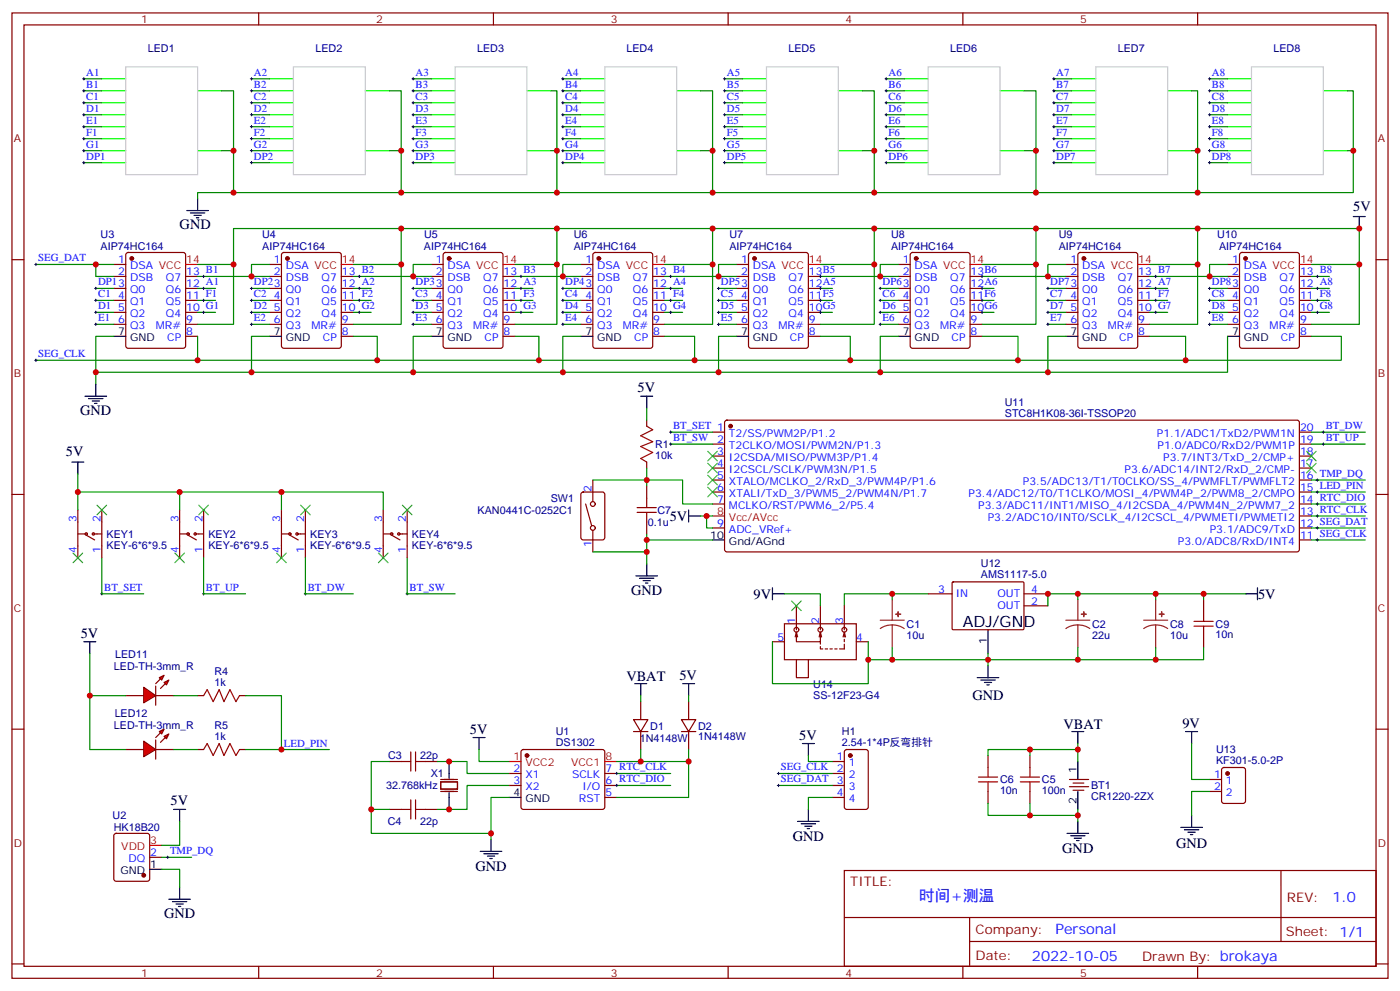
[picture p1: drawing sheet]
<svg xmlns="http://www.w3.org/2000/svg" width="412mm" height="292mm" viewBox="0 0 412 292" stroke-linecap="round" stroke-linejoin="round" font-family="sans-serif">
<defs><g id="words">
<text font-size="4.6" x="283.6" y="184.8">ADJ/GND</text>
<text font-size="4.6" fill="#00f" x="270.8" y="265.4">时间+测温</text>
<g font-size="4.2">
<text x="398.6" y="62">5V</text>
<text x="52.9" y="67.3">GND</text>
<text x="187.8" y="115.5">5V</text>
<text x="23.6" y="122.3">GND</text>
<text x="19.4" y="134.3">5V</text>
<text x="197.3" y="153.4">5V</text>
<text x="185.9" y="175.3">GND</text>
<text x="222" y="176.3">9V</text>
<text x="370.6" y="176.3">5V</text>
<text x="23.8" y="187.8">5V</text>
<text x="184.5" y="200.7">VBAT</text>
<text x="200.2" y="200.2">5V</text>
<text x="286.5" y="206.3">GND</text>
<text x="313.3" y="214.8">VBAT</text>
<text x="348.3" y="214.3">9V</text>
<text x="138.4" y="216.1">5V</text>
<text x="235.4" y="217.8">5V</text>
<text x="50.2" y="237.2">5V</text>
<text x="233.5" y="247.6">GND</text>
<text x="312.9" y="251.1">GND</text>
<text x="346.4" y="249.8">GND</text>
<text x="140.1" y="256.4">GND</text>
<text x="48.3" y="270.5">GND</text>
</g>
<g font-size="4.2" fill="#00f">
<text x="392.5" y="265.7">1.0</text>
<text x="310.9" y="275.2">Personal</text>
<text x="304" y="283">2022-10-05</text>
</g>
<g font-size="3.9" fill="#800">
<text x="250.5" y="261">TITLE:</text>
<text x="379.1" y="265.7">REV:</text>
<text x="287.4" y="275.2">Company:</text>
<text x="378.7" y="275.8">Sheet: 1/1</text>
<text x="287.4" y="282.9">Date:</text>
<text x="336.4" y="282.9">Drawn By: brokaya</text>
</g>
<g font-size="3.2" fill="#800">
<text x="41.6" y="6.8">1</text>
<text x="110.8" y="6.8">2</text>
<text x="179.9" y="6.8">3</text>
<text x="249.1" y="6.8">4</text>
<text x="318.2" y="6.8">5</text>
<text x="4.1" y="41.9">A</text>
<text x="405.9" y="41.9">A</text>
<text x="4.1" y="111.1">B</text>
<text x="405.9" y="111.1">B</text>
<text x="4.1" y="180.2">C</text>
<text x="405.9" y="180.2">C</text>
<text x="4.1" y="249.3">D</text>
<text x="405.9" y="249.3">D</text>
<text x="41.6" y="287.6">1</text>
<text x="110.8" y="287.6">2</text>
<text x="179.9" y="287.6">3</text>
<text x="249.1" y="287.6">4</text>
<text x="318.2" y="287.6">5</text>
</g>
<g font-size="3.2" fill="#000080">
<text x="43.5" y="15.4">LED1</text>
<text x="92.9" y="15.4">LED2</text>
<text x="140.5" y="15.4">LED3</text>
<text x="184.5" y="15.4">LED4</text>
<text x="232.2" y="15.4">LED5</text>
<text x="279.9" y="15.4">LED6</text>
<text x="329.3" y="15.4">LED7</text>
<text x="375.1" y="15.4">LED8</text>
<text x="29.6" y="70.2">U3</text>
<text x="77.2" y="70.2">U4</text>
<text x="124.9" y="70.2">U5</text>
<text x="169" y="70.2">U6</text>
<text x="214.9" y="70.2">U7</text>
<text x="262.5" y="70.2">U8</text>
<text x="311.9" y="70.2">U9</text>
<text x="358.6" y="70.2">U10</text>
<text x="29.6" y="73.7">AIP74HC164</text>
<text x="77.3" y="73.7">AIP74HC164</text>
<text x="124.9" y="73.7">AIP74HC164</text>
<text x="169" y="73.7">AIP74HC164</text>
<text x="214.8" y="73.7">AIP74HC164</text>
<text x="262.5" y="73.7">AIP74HC164</text>
<text x="311.9" y="73.7">AIP74HC164</text>
<text x="359.1" y="73.7">AIP74HC164</text>
<text x="296" y="119.5">U11</text>
<text x="296" y="122.7">STC8H1K08-36I-TSSOP20</text>
<text x="193" y="131.9">R1</text>
<text x="193" y="135.2">10k</text>
<text x="162.2" y="147.8">SW1</text>
<text x="140.7" y="151.3">KAN0441C-0252C1</text>
<text x="190.8" y="154.9">0.1u</text>
<text x="193.7" y="151.4">C7</text>
<text x="31.4" y="161.6">KEY-6*6*9.5</text>
<text x="31.4" y="158.4">KEY1</text>
<text x="61.4" y="161.6">KEY-6*6*9.5</text>
<text x="61.4" y="158.4">KEY2</text>
<text x="91.4" y="161.6">KEY-6*6*9.5</text>
<text x="91.4" y="158.4">KEY3</text>
<text x="121.4" y="161.6">KEY-6*6*9.5</text>
<text x="121.4" y="158.4">KEY4</text>
<text x="288.9" y="167">U12</text>
<text x="288.9" y="170.2">AMS1117-5.0</text>
<text x="267.1" y="184.9">C1</text>
<text x="321.7" y="184.9">C2</text>
<text x="344.7" y="184.9">C8</text>
<text x="358.1" y="184.9">C9</text>
<text x="267.1" y="188.1">10u</text>
<text x="321.7" y="188.1">22u</text>
<text x="344.7" y="188.1">10u</text>
<text x="358.1" y="188">10n</text>
<text x="33.5" y="197.2">LED-TH-3mm_R</text>
<text x="33.9" y="193.7">LED11</text>
<text x="63.2" y="202.1">1k</text>
<text x="63.2" y="198.9">R4</text>
<text x="239.6" y="202.6">U14</text>
<text x="239.5" y="205.8">SS-12F23-G4</text>
<text x="33.5" y="214.8">LED-TH-3mm_R</text>
<text x="33.8" y="211.3">LED12</text>
<text x="63.2" y="214.7">R5</text>
<text x="191.6" y="214.9">D1</text>
<text x="205.7" y="214.9">D2</text>
<text x="63.2" y="217.9">1k</text>
<text x="163.7" y="219.7">DS1302</text>
<text x="163.7" y="216.5">U1</text>
<text x="188.5" y="218.4">1N4148W</text>
<text x="205.7" y="218">1N4148W</text>
<text x="248" y="219.6">2.54-1*4P反弯排针</text>
<text x="248" y="216.4">H1</text>
<text x="358.2" y="221.8">U13</text>
<text x="114.3" y="223.7">C3</text>
<text x="123.8" y="223.7">22p</text>
<text x="358.2" y="225">KF301-5.0-2P</text>
<text x="113.8" y="232.5">32.768kHz</text>
<text x="126.9" y="229">X1</text>
<text x="294.6" y="233.9">10n</text>
<text x="294.6" y="230.8">C6</text>
<text x="306.9" y="233.9">100n</text>
<text x="306.9" y="230.8">C5</text>
<text x="321.4" y="232.5">BT1</text>
<text x="321.4" y="235.7">CR1220-2ZX</text>
<text x="33.2" y="241.3">U2</text>
<text x="33.5" y="244.8">HK18B20</text>
<text x="114.2" y="243.1">C4</text>
<text x="123.8" y="243.1">22p</text>
</g>
<g font-size="3.2" fill="#00f">
<text x="25.4" y="22.3">A1</text>
<text x="74.8" y="22.3">A2</text>
<text x="122.4" y="22.3">A3</text>
<text x="166.5" y="22.3">A4</text>
<text x="214.1" y="22.3">A5</text>
<text x="261.8" y="22.3">A6</text>
<text x="311.1" y="22.3">A7</text>
<text x="357" y="22.3">A8</text>
<text x="25.4" y="25.9">B1</text>
<text x="25.4" y="29.4">C1</text>
<text x="74.8" y="25.9">B2</text>
<text x="74.8" y="29.4">C2</text>
<text x="122.4" y="25.9">B3</text>
<text x="122.4" y="29.4">C3</text>
<text x="166.5" y="25.9">B4</text>
<text x="166.5" y="29.4">C4</text>
<text x="214.1" y="25.9">B5</text>
<text x="214.1" y="29.4">C5</text>
<text x="261.8" y="25.9">B6</text>
<text x="261.8" y="29.4">C6</text>
<text x="311.1" y="25.9">B7</text>
<text x="311.1" y="29.4">C7</text>
<text x="357" y="25.9">B8</text>
<text x="357" y="29.4">C8</text>
<text x="25.4" y="32.9">D1</text>
<text x="74.8" y="32.9">D2</text>
<text x="122.4" y="32.9">D3</text>
<text x="166.5" y="32.9">D4</text>
<text x="214.1" y="32.9">D5</text>
<text x="261.8" y="32.9">D6</text>
<text x="311.1" y="32.9">D7</text>
<text x="357" y="32.9">D8</text>
<text x="25.4" y="36.4">E1</text>
<text x="25.4" y="40">F1</text>
<text x="74.8" y="36.4">E2</text>
<text x="74.8" y="40">F2</text>
<text x="122.4" y="36.4">E3</text>
<text x="122.4" y="40">F3</text>
<text x="166.5" y="36.4">E4</text>
<text x="166.5" y="40">F4</text>
<text x="214.1" y="36.4">E5</text>
<text x="214.1" y="40">F5</text>
<text x="261.8" y="36.4">E6</text>
<text x="261.8" y="40">F6</text>
<text x="311.1" y="36.4">E7</text>
<text x="311.1" y="40">F7</text>
<text x="357" y="36.4">E8</text>
<text x="357" y="40">F8</text>
<text x="25.4" y="43.5">G1</text>
<text x="25.4" y="47">DP1 DP</text>
<text x="74.8" y="43.5">G2</text>
<text x="74.8" y="47">DP2 DP</text>
<text x="122.4" y="43.5">G3</text>
<text x="122.4" y="47">DP3 DP</text>
<text x="166.5" y="43.5">G4</text>
<text x="166.5" y="47">DP4 DP</text>
<text x="214.1" y="43.5">G5</text>
<text x="214.1" y="47">DP5 DP</text>
<text x="261.8" y="43.5">G6</text>
<text x="261.8" y="47">DP6 DP</text>
<text x="311.1" y="43.5">G7</text>
<text x="311.1" y="47">DP7 DP</text>
<text x="357" y="43.5">G8</text>
<text x="357" y="47">DP8 DP</text>
<text x="11.3" y="77">SEG_DAT</text>
<text x="34.8" y="77.5">1</text>
<text x="80.7" y="77.5">1</text>
<text x="128.3" y="77.5">1</text>
<text x="172.4" y="77.5">1</text>
<text x="218.3" y="77.5">1</text>
<text x="265.9" y="77.5">1</text>
<text x="315.3" y="77.5">1</text>
<text x="362.9" y="77.5">1</text>
<text x="34.8" y="81.1">2</text>
<text x="38.3" y="79.3">DSA VCC</text>
<text x="38.3" y="82.8">DSB</text>
<text x="48.9" y="82.8">Q7</text>
<text x="54.9" y="81.1">13 B1</text>
<text x="80.7" y="81.1">2</text>
<text x="84.2" y="79.3">DSA VCC</text>
<text x="84.2" y="82.8">DSB</text>
<text x="94.7" y="82.8">Q7</text>
<text x="100.7" y="81.1">13 B2</text>
<text x="128.3" y="81.1">2</text>
<text x="131.8" y="79.3">DSA VCC</text>
<text x="131.8" y="82.8">DSB</text>
<text x="142.3" y="82.8">Q7</text>
<text x="148.3" y="81.1">13 B3</text>
<text x="172.4" y="81.1">2</text>
<text x="175.9" y="79.3">DSA VCC</text>
<text x="175.9" y="82.8">DSB</text>
<text x="186.4" y="82.8">Q7</text>
<text x="192.4" y="81.1">13 B4</text>
<text x="218.3" y="81.1">2</text>
<text x="221.8" y="79.3">DSA VCC</text>
<text x="221.8" y="82.8">DSB</text>
<text x="232.3" y="82.8">Q7</text>
<text x="238.3" y="81.1">13B5</text>
<text x="265.9" y="81.1">2</text>
<text x="269.4" y="79.3">DSA VCC</text>
<text x="269.4" y="82.8">DSB</text>
<text x="279.9" y="82.8">Q7</text>
<text x="285.9" y="81.1">13B6</text>
<text x="315.3" y="81.1">2</text>
<text x="318.8" y="79.3">DSA VCC</text>
<text x="318.8" y="82.8">DSB</text>
<text x="329.3" y="82.8">Q7</text>
<text x="335.3" y="81.1">13 B7</text>
<text x="362.9" y="81.1">2</text>
<text x="366.4" y="79.3">DSA VCC</text>
<text x="366.4" y="82.8">DSB</text>
<text x="376.9" y="82.8">Q7</text>
<text x="382.9" y="81.1">13 B8</text>
<text x="28.9" y="84.1">DP13</text>
<text x="28.9" y="87.6">C1</text>
<text x="34.8" y="88.1">4</text>
<text x="38.3" y="86.4">Q0</text>
<text x="38.3" y="89.9">Q1</text>
<text x="48.9" y="89.9">Q5</text>
<text x="48.9" y="86.4">Q6</text>
<text x="54.9" y="88.1">11 F1</text>
<text x="54.9" y="84.6">12 A1</text>
<text x="74.8" y="84.1">DP23</text>
<text x="74.8" y="87.6">C2</text>
<text x="80.7" y="88.1">4</text>
<text x="84.2" y="86.4">Q0</text>
<text x="84.2" y="89.9">Q1</text>
<text x="94.7" y="89.9">Q5</text>
<text x="94.7" y="86.4">Q6</text>
<text x="100.7" y="88.1">11 F2</text>
<text x="100.7" y="84.6">12 A2</text>
<text x="122.4" y="84.1">DP33</text>
<text x="122.4" y="87.6">C3</text>
<text x="128.3" y="88.1">4</text>
<text x="131.8" y="86.4">Q0</text>
<text x="131.8" y="89.9">Q1</text>
<text x="142.3" y="89.9">Q5</text>
<text x="142.3" y="86.4">Q6</text>
<text x="148.3" y="88.1">11 F3</text>
<text x="148.3" y="84.6">12 A3</text>
<text x="166.5" y="84.1">DP43</text>
<text x="166.5" y="87.6">C4</text>
<text x="172.4" y="88.1">4</text>
<text x="175.9" y="86.4">Q0</text>
<text x="175.9" y="89.9">Q1</text>
<text x="186.4" y="89.9">Q5</text>
<text x="186.4" y="86.4">Q6</text>
<text x="192.4" y="88.1">11 F4</text>
<text x="192.4" y="84.6">12 A4</text>
<text x="212.4" y="84.1">DP53</text>
<text x="212.4" y="87.6">C5</text>
<text x="218.3" y="88.1">4</text>
<text x="221.8" y="86.4">Q0</text>
<text x="221.8" y="89.9">Q1</text>
<text x="232.3" y="89.9">Q5</text>
<text x="232.3" y="86.4">Q6</text>
<text x="238.3" y="88.1">11F5</text>
<text x="238.3" y="84.6">12A5</text>
<text x="260" y="84.1">DP63</text>
<text x="260" y="87.6">C6</text>
<text x="265.9" y="88.1">4</text>
<text x="269.4" y="86.4">Q0</text>
<text x="269.4" y="89.9">Q1</text>
<text x="279.9" y="89.9">Q5</text>
<text x="279.9" y="86.4">Q6</text>
<text x="285.9" y="88.1">11F6</text>
<text x="285.9" y="84.6">12A6</text>
<text x="309.4" y="84.1">DP73</text>
<text x="309.4" y="87.6">C7</text>
<text x="315.3" y="88.1">4</text>
<text x="318.8" y="86.4">Q0</text>
<text x="318.8" y="89.9">Q1</text>
<text x="329.3" y="89.9">Q5</text>
<text x="329.3" y="86.4">Q6</text>
<text x="335.3" y="88.1">11 F7</text>
<text x="335.3" y="84.6">12 A7</text>
<text x="357" y="84.1">DP83</text>
<text x="357" y="87.6">C8</text>
<text x="362.9" y="88.1">4</text>
<text x="366.4" y="86.4">Q0</text>
<text x="366.4" y="89.9">Q1</text>
<text x="376.9" y="89.9">Q5</text>
<text x="376.9" y="86.4">Q6</text>
<text x="382.9" y="88.1">11 F8</text>
<text x="382.9" y="84.6">12 A8</text>
<text x="28.9" y="91.1">D1</text>
<text x="28.9" y="94.7">E1</text>
<text x="34.8" y="91.7">5</text>
<text x="34.8" y="95.2">6</text>
<text x="38.3" y="93.4">Q2</text>
<text x="48.9" y="93.4">Q4</text>
<text x="54.9" y="95.2">9</text>
<text x="54.9" y="91.7">10 G1</text>
<text x="74.8" y="91.1">D2</text>
<text x="74.8" y="94.7">E2</text>
<text x="80.7" y="91.7">5</text>
<text x="80.7" y="95.2">6</text>
<text x="84.2" y="93.4">Q2</text>
<text x="94.7" y="93.4">Q4</text>
<text x="100.7" y="95.2">9</text>
<text x="100.7" y="91.7">10 G2</text>
<text x="122.4" y="91.1">D3</text>
<text x="122.4" y="94.7">E3</text>
<text x="128.3" y="91.7">5</text>
<text x="128.3" y="95.2">6</text>
<text x="131.8" y="93.4">Q2</text>
<text x="142.3" y="93.4">Q4</text>
<text x="148.3" y="95.2">9</text>
<text x="148.3" y="91.7">10 G3</text>
<text x="166.5" y="91.1">D4</text>
<text x="166.5" y="94.7">E4</text>
<text x="172.4" y="91.7">5</text>
<text x="172.4" y="95.2">6</text>
<text x="175.9" y="93.4">Q2</text>
<text x="186.4" y="93.4">Q4</text>
<text x="192.4" y="95.2">9</text>
<text x="192.4" y="91.7">10 G4</text>
<text x="212.4" y="91.1">D5</text>
<text x="212.4" y="94.7">E5</text>
<text x="218.3" y="91.7">5</text>
<text x="218.3" y="95.2">6</text>
<text x="221.8" y="93.4">Q2</text>
<text x="232.3" y="93.4">Q4</text>
<text x="238.3" y="95.2">9</text>
<text x="238.3" y="91.7">10G5</text>
<text x="260" y="91.1">D6</text>
<text x="260" y="94.7">E6</text>
<text x="265.9" y="91.7">5</text>
<text x="265.9" y="95.2">6</text>
<text x="269.4" y="93.4">Q2</text>
<text x="279.9" y="93.4">Q4</text>
<text x="285.9" y="95.2">9</text>
<text x="285.9" y="91.7">10G6</text>
<text x="309.4" y="91.1">D7</text>
<text x="309.4" y="94.7">E7</text>
<text x="315.3" y="91.7">5</text>
<text x="315.3" y="95.2">6</text>
<text x="318.8" y="93.4">Q2</text>
<text x="329.3" y="93.4">Q4</text>
<text x="335.3" y="95.2">9</text>
<text x="335.3" y="91.7">10 G7</text>
<text x="357" y="91.1">D8</text>
<text x="357" y="94.7">E8</text>
<text x="362.9" y="91.7">5</text>
<text x="362.9" y="95.2">6</text>
<text x="366.4" y="93.4">Q2</text>
<text x="376.9" y="93.4">Q4</text>
<text x="382.9" y="95.2">9</text>
<text x="382.9" y="91.7">10 G8</text>
<text x="38.3" y="96.9">Q3</text>
<text x="45.9" y="96.9">MR#</text>
<text x="49.2" y="100.5">CP</text>
<text x="54.9" y="98.7">8</text>
<text x="84.2" y="96.9">Q3</text>
<text x="91.8" y="96.9">MR#</text>
<text x="95.1" y="100.5">CP</text>
<text x="100.7" y="98.7">8</text>
<text x="131.8" y="96.9">Q3</text>
<text x="139.4" y="96.9">MR#</text>
<text x="142.7" y="100.5">CP</text>
<text x="148.3" y="98.7">8</text>
<text x="175.9" y="96.9">Q3</text>
<text x="183.5" y="96.9">MR#</text>
<text x="186.8" y="100.5">CP</text>
<text x="192.4" y="98.7">8</text>
<text x="221.8" y="96.9">Q3</text>
<text x="229.3" y="96.9">MR#</text>
<text x="232.7" y="100.5">CP</text>
<text x="238.3" y="98.7">8</text>
<text x="269.4" y="96.9">Q3</text>
<text x="277" y="96.9">MR#</text>
<text x="280.3" y="100.5">CP</text>
<text x="285.9" y="98.7">8</text>
<text x="318.8" y="96.9">Q3</text>
<text x="326.4" y="96.9">MR#</text>
<text x="329.7" y="100.5">CP</text>
<text x="335.3" y="98.7">8</text>
<text x="366.4" y="96.9">Q3</text>
<text x="374" y="96.9">MR#</text>
<text x="377.3" y="100.5">CP</text>
<text x="382.9" y="98.7">8</text>
<text x="11.3" y="105.2">SEG_CLK</text>
<text x="198.3" y="126.4">BT_SET 1</text>
<text x="198.3" y="129.9">BT_SW</text>
<text x="211.2" y="130.5">2</text>
<text x="214.7" y="128.7">T2/SS/PWM2P/P1.2</text>
<text x="340.8" y="128.7">P1.1/ADC1/TxD2/PWM1N</text>
<text x="382.9" y="126.9">20</text>
<text x="382.9" y="130.5">19</text>
<text x="390.5" y="126.4">BT_DW</text>
<text x="390.5" y="129.9">BT_UP</text>
<text x="211.2" y="137.5">4</text>
<text x="211.2" y="134">3</text>
<text x="214.7" y="135.7">I2CSDA/MISO/PWM3P/P1.4</text>
<text x="214.7" y="132.2">T2CLKO/MOSI/PWM2N/P1.3</text>
<text x="341" y="132.2">P1.0/ADC0/RxD2/PWM1P</text>
<text x="342.6" y="135.7">P3.7/INT3/TxD_2/CMP+</text>
<text x="382.9" y="134">18</text>
<text x="382.9" y="137.5">17</text>
<text x="211.2" y="141">5</text>
<text x="214.7" y="142.8">XTALO/MCLKO_2/RxD_3/PWM4P/P1.6</text>
<text x="214.7" y="139.3">I2CSCL/SCLK/PWM3N/P1.5</text>
<text x="301.3" y="142.8">P3.5/ADC13/T1/T0CLKO/SS_4/PWMFLT/PWMFLT2</text>
<text x="331.2" y="139.3">P3.6/ADC14/INT2/RxD_2/CMP-</text>
<text x="382.9" y="141">16 TMP_DQ</text>
<text x="174.3" y="144.9" transform="rotate(-90 174.3 144.9)">2</text>
<text x="211.2" y="148.1">7</text>
<text x="211.2" y="144.6">6</text>
<text x="214.7" y="149.9">MCLKO/RST/PWM6_2/P5.4</text>
<text x="214.7" y="146.3">XTALI/TxD_3/PWM5_2/PWM4N/P1.7</text>
<text x="285.3" y="146.3">P3.4/ADC12/T0/T1CLKO/MOSI_4/PWM4P_2/PWM8_2/CMPO</text>
<text x="288.2" y="149.9">P3.3/ADC11/INT1/MISO_4/I2CSDA_4/PWM4N_2/PWM7_2</text>
<text x="382.9" y="144.6">15 LED_PIN</text>
<text x="382.9" y="148.1">14 RTC_DIO</text>
<text x="22.6" y="153.7" transform="rotate(-90 22.6 153.7)">3</text>
<text x="29.6" y="153.7" transform="rotate(-90 29.6 153.7)">2</text>
<text x="52.6" y="153.7" transform="rotate(-90 52.6 153.7)">3</text>
<text x="59.6" y="153.7" transform="rotate(-90 59.6 153.7)">2</text>
<text x="82.5" y="153.7" transform="rotate(-90 82.5 153.7)">3</text>
<text x="89.6" y="153.7" transform="rotate(-90 89.6 153.7)">2</text>
<text x="112.5" y="153.7" transform="rotate(-90 112.5 153.7)">3</text>
<text x="119.6" y="153.7" transform="rotate(-90 119.6 153.7)">2</text>
<text x="211.2" y="155.2">9</text>
<text x="291" y="153.4">P3.2/ADC10/INT0/SCLK_4/I2CSCL_4/PWMETI/PWMETI2</text>
<text x="382.9" y="151.6">13 RTC_CLK</text>
<text x="382.9" y="155.2">12 SEG_DAT</text>
<text x="174.3" y="161" transform="rotate(-90 174.3 161)">1</text>
<text x="214.7" y="156.9">ADC_VRef+</text>
<text x="347" y="160.4">P3.0/ADC8/RxD/INT4</text>
<text x="356.4" y="156.9">P3.1/ADC9/TxD</text>
<text x="382.9" y="158.7">11 SEG_CLK</text>
<text x="22.6" y="162.8" transform="rotate(-90 22.6 162.8)">4</text>
<text x="29.6" y="162.8" transform="rotate(-90 29.6 162.8)">1</text>
<text x="52.6" y="162.8" transform="rotate(-90 52.6 162.8)">4</text>
<text x="59.6" y="162.8" transform="rotate(-90 59.6 162.8)">1</text>
<text x="82.5" y="162.8" transform="rotate(-90 82.5 162.8)">4</text>
<text x="89.6" y="162.8" transform="rotate(-90 89.6 162.8)">1</text>
<text x="112.5" y="162.8" transform="rotate(-90 112.5 162.8)">4</text>
<text x="119.6" y="162.8" transform="rotate(-90 119.6 162.8)">1</text>
<text x="30.7" y="174">BT_SET</text>
<text x="60.7" y="174">BT_UP</text>
<text x="90.7" y="174">BT_DW</text>
<text x="120.6" y="174">BT_SW</text>
<text x="276.3" y="174.6">3</text>
<text x="281.5" y="176">IN</text>
<text x="293.8" y="179.5">OUT</text>
<text x="293.8" y="176">OUT</text>
<text x="303.7" y="178.1">2</text>
<text x="303.7" y="174.6">4</text>
<text x="234.2" y="183.7" transform="rotate(-90 234.2 183.7)">1</text>
<text x="241.3" y="183.7" transform="rotate(-90 241.3 183.7)">2</text>
<text x="248.4" y="183.7" transform="rotate(-90 248.4 183.7)">3</text>
<text x="229.1" y="188.7">5</text>
<text x="252.2" y="188.7">4</text>
<text x="83.6" y="219.9">LED_PIN</text>
<text x="151.3" y="227.5">2</text>
<text x="178.3" y="227.5">7 RTC_CLK</text>
<text x="230" y="226.9">SEG_CLK</text>
<text x="246.5" y="223.9">1</text>
<text x="246.5" y="227.5">2</text>
<text x="250" y="225.7">1</text>
<text x="151.3" y="231">3</text>
<text x="154.8" y="229.2">X1</text>
<text x="154.8" y="232.8">X2</text>
<text x="168.5" y="229.2">SCLK</text>
<text x="171.6" y="232.8">I/O</text>
<text x="178.3" y="231">6 RTC_DIO</text>
<text x="230" y="230.5">SEG_DAT</text>
<text x="246.5" y="231">3</text>
<text x="250" y="229.2">2</text>
<text x="250" y="232.8">3</text>
<text x="357.6" y="229.2">1</text>
<text x="357.6" y="232.8">2</text>
<text x="361.1" y="231">1</text>
<text x="170.5" y="236.3">RST</text>
<text x="178.3" y="234.5">5</text>
<text x="246.5" y="234.5">4</text>
<text x="250" y="236.3">4</text>
<text x="361.1" y="234.5">2</text>
<text x="50.1" y="251.6">TMP_DQ</text>
<text x="37.8" y="253.9">DQ</text>
<text x="44.3" y="252.2">2</text>
</g>
<g font-size="3.2" fill="#fff">
<text x="34.2" y="26">B</text>
<text x="34.2" y="29.6">C</text>
<text x="83.6" y="26">B</text>
<text x="83.6" y="29.6">C</text>
<text x="131.2" y="26">B</text>
<text x="131.2" y="29.6">C</text>
<text x="175.3" y="26">B</text>
<text x="175.3" y="29.6">C</text>
<text x="223" y="26">B</text>
<text x="223" y="29.6">C</text>
<text x="270.6" y="26">B</text>
<text x="270.6" y="29.6">C</text>
<text x="320" y="26">B</text>
<text x="320" y="29.6">C</text>
<text x="365.8" y="26">B</text>
<text x="365.8" y="29.6">C</text>
<text x="34.2" y="33.1">D</text>
<text x="83.6" y="33.1">D</text>
<text x="131.2" y="33.1">D</text>
<text x="175.3" y="33.1">D</text>
<text x="223" y="33.1">D</text>
<text x="270.6" y="33.1">D</text>
<text x="320" y="33.1">D</text>
<text x="365.8" y="33.1">D</text>
<text x="34.2" y="36.6">E</text>
<text x="34.2" y="40.1">F</text>
<text x="83.6" y="36.6">E</text>
<text x="83.6" y="40.1">F</text>
<text x="131.2" y="36.6">E</text>
<text x="131.2" y="40.1">F</text>
<text x="175.3" y="36.6">E</text>
<text x="175.3" y="40.1">F</text>
<text x="223" y="36.6">E</text>
<text x="223" y="40.1">F</text>
<text x="270.6" y="36.6">E</text>
<text x="270.6" y="40.1">F</text>
<text x="320" y="36.6">E</text>
<text x="320" y="40.1">F</text>
<text x="365.8" y="36.6">E</text>
<text x="365.8" y="40.1">F</text>
<text x="34.2" y="43.7">G</text>
<text x="83.6" y="43.7">G</text>
<text x="131.2" y="43.7">G</text>
<text x="175.3" y="43.7">G</text>
<text x="223" y="43.7">G</text>
<text x="270.6" y="43.7">G</text>
<text x="320" y="43.7">G</text>
<text x="365.8" y="43.7">G</text>
</g>
<g font-size="3.2" fill="#f00">
<text x="54.9" y="77.5">14</text>
<text x="100.7" y="77.5">14</text>
<text x="148.3" y="77.5">14</text>
<text x="192.4" y="77.5">14</text>
<text x="238.3" y="77.5">14</text>
<text x="285.9" y="77.5">14</text>
<text x="335.3" y="77.5">14</text>
<text x="382.9" y="77.5">14</text>
<text x="211.2" y="151.6">8</text>
<text x="214.7" y="153.4">Vcc/AVcc</text>
<text x="151.3" y="223.9">1</text>
<text x="154.8" y="225.7">VCC2</text>
<text x="168.2" y="225.7">VCC1</text>
<text x="178.3" y="223.9">8</text>
<text x="35.7" y="250.4">VDD</text>
<text x="44.3" y="248.6">3</text>
</g>
<g font-size="3.2">
<text x="34.8" y="98.7">7</text>
<text x="38.3" y="100.5">GND</text>
<text x="80.7" y="98.7">7</text>
<text x="84.2" y="100.5">GND</text>
<text x="128.3" y="98.7">7</text>
<text x="131.8" y="100.5">GND</text>
<text x="172.4" y="98.7">7</text>
<text x="175.9" y="100.5">GND</text>
<text x="218.3" y="98.7">7</text>
<text x="221.8" y="100.5">GND</text>
<text x="265.9" y="98.7">7</text>
<text x="269.4" y="100.5">GND</text>
<text x="315.3" y="98.7">7</text>
<text x="318.8" y="100.5">GND</text>
<text x="362.9" y="98.7">7</text>
<text x="366.4" y="100.5">GND</text>
<text x="209.2" y="158.7">10</text>
<text x="214.7" y="160.4">Gnd/AGnd</text>
<text x="290.7" y="189.6" transform="rotate(-90 290.7 189.6)">1</text>
<text x="317.1" y="227.8" transform="rotate(-90 317.1 227.8)">1</text>
<text x="151.3" y="234.5">4</text>
<text x="154.8" y="236.3">GND</text>
<text x="317.1" y="236.9" transform="rotate(-90 317.1 236.9)">2</text>
<text x="35.5" y="257.5">GND</text>
<text x="44.3" y="255.7">1</text>
</g>
</g></defs>
<g fill="none" stroke="#870000" stroke-width=".35">
<path d="M3.5 3.8h405.4v284.3h-405.4zM7.1 7.3h398.2v277.3h-398.2zM76.2 3.8v3.5M145.3 3.8v3.5M214.5 3.8v3.5M283.6 3.8v3.5M352.8 3.8v3.5M3.5 76.5h3.6M33.5 77.9h3.5M37.3 74.6l.4-.2h16.3l.6 .4 .1 27.1-.5 .6-16.5 .1-.6-.5-.1-27zM79.4 77.9h3.5M83.1 74.6l.5-.2h16.2l.7 .4v27.1l-.4 .6-16.5 .1-.6-.5-.1-27z"/>
<path d="M127 77.9h3.5M130.8 74.6l.4-.2h16.3l.6 .4 .1 27.1-.5 .6-16.5 .1-.6-.5-.1-27zM171.1 77.9h3.5M174.9 74.6l.4-.2h16.3l.6 .4 .1 27.1-.5 .6-16.5 .1-.6-.5-.1-27zM217 77.9h3.5M220.7 74.6l.5-.2h16.2l.7 .4v27.1l-.4 .6-16.5 .1-.7-.5v-27zM264.6 77.9h3.5M268.3 74.6l.5-.2h16.2l.7 .4 .1 27.1-.5 .6-16.5 .1-.6-.5-.1-27zM314 77.9h3.5M317.7 74.6l.5-.2h16.2l.7 .4v27.1l-.4 .6-16.5 .1-.6-.5-.1-27zM361.6 77.9h3.5M365.4 74.6l.4-.2h16.3l.6 .4 .1 27.1-.5 .6-16.5 .1-.6-.5-.1-27z"/>
<path d="M405.3 76.5h3.6M33.5 81.4h3.5M33.5 84.9h3.5M33.5 88.5h3.5M33.5 92h3.5M33.5 95.5h3.5M54.7 81.4h3.5M54.7 84.9h3.5M54.7 88.5h3.5M54.7 92h3.5M54.7 95.5h3.5M54.7 99.1h3.5"/>
<path d="M79.4 81.4h3.5M79.4 84.9h3.5M79.4 88.5h3.5M79.4 92h3.5M79.4 95.5h3.5M100.5 81.4h3.6M100.5 84.9h3.6M100.5 88.5h3.6M100.5 92h3.6M100.5 95.5h3.6M100.5 99.1h3.6M127 81.4h3.5"/>
<path d="M127 84.9h3.5M127 88.5h3.5M127 92h3.5M127 95.5h3.5M148.2 81.4h3.5M148.2 84.9h3.5M148.2 88.5h3.5M148.2 92h3.5M148.2 95.5h3.5M148.2 99.1h3.5M171.1 81.4h3.5M171.1 84.9h3.5"/>
<path d="M171.1 88.5h3.5M171.1 92h3.5M171.1 95.5h3.5M192.3 81.4h3.5M192.3 84.9h3.5M192.3 88.5h3.5M192.3 92h3.5M192.3 95.5h3.5M192.3 99.1h3.5M217 81.4h3.5M217 84.9h3.5M217 88.5h3.5"/>
<path d="M217 92h3.5M217 95.5h3.5M238.1 81.4h3.6M238.1 84.9h3.6M238.1 88.5h3.6M238.1 92h3.6M238.1 95.5h3.6M238.1 99.1h3.6M264.6 81.4h3.5M264.6 84.9h3.5M264.6 88.5h3.5M264.6 92h3.5"/>
<path d="M264.6 95.5h3.5M285.8 81.4h3.5M285.8 84.9h3.5M285.8 88.5h3.5M285.8 92h3.5M285.8 95.5h3.5M285.8 99.1h3.5M314 81.4h3.5M314 84.9h3.5M314 88.5h3.5M314 92h3.5M314 95.5h3.5"/>
<path d="M335.1 81.4h3.6M335.1 84.9h3.6M335.1 88.5h3.6M335.1 92h3.6M335.1 95.5h3.6M335.1 99.1h3.6M361.6 81.4h3.5M361.6 84.9h3.5M361.6 88.5h3.5M361.6 92h3.5M361.6 95.5h3.5M382.8 81.4h3.5"/>
<path d="M382.8 84.9h3.5M382.8 88.5h3.5M382.8 92h3.5M382.8 95.5h3.5M382.8 99.1h3.5M190.5 123.8v1.7M190.5 136.1v1.8M209.9 127.3h3.5M209.9 130.8h3.5M209.9 134.3h3.5M209.9 137.9h3.5M213.7 124l.4-.2h168.2l.5 .7v37.4l-.3 .5-.4 .2h-168l-.5-.3-.2-.4v-37.4z"/>
<path d="M382.8 127.3h3.5M382.8 130.8h3.5M382.8 134.3h3.5M382.8 137.9h3.5M3.5 145.6h3.6M22.9 150.2v14.1M22.9 157.3h2.5M25.4 157.6l2.5 1.4M27.5 157.3h2.5M30 150.2v14.1M52.9 157.3h2.5M52.9 150.2v14.1"/>
<path d="M55.4 157.6l2.5 1.4M57.5 157.3h2.5M60 150.2v14.1M82.9 157.3h2.5M82.9 150.2v14.1M85.4 157.6l2.4 1.4M87.5 157.3h2.5M90 150.2v14.1M112.9 157.3h2.5M112.9 150.2v14.1M115.4 157.6l2.4 1.4M117.5 157.3h2.4"/>
<path d="M119.9 150.2v14.1M171.3 145.1l.5-.2h5.6l.7 .5 .1 12.9-.5 .7h-5.9l-.6-.4-.1-13zM172.5 148.4l1.8 6.4M174.6 141.4v6.3M174.6 156.2v6.4M190.5 143.2v3.5M190.5 153.7v3.6M209.9 141.4h3.5M209.9 144.9h3.5M209.9 148.4h3.5M209.9 155.5h3.5M382.8 141.4h3.5"/>
<path d="M382.8 144.9h3.5M382.8 148.4h3.5M382.8 152h3.5M382.8 155.5h3.5M382.8 159h3.5M405.3 145.6h3.6M273.4 174.9h7.1M280.5 171.6l.3-.2h20.7l.1 .3v13.6l-.3 .2-20.7-.1-.1-.3zM301.6 178.4h7.1M301.6 174.9h7.1M3.5 214.8h3.6M186.6 211.9h4.3l-2.2 3.6z"/>
<path d="M186.6 215.5h4.3M188.7 206.7v5.2M188.7 215.5v5.3M200.7 211.9h4.3l-2.2 3.6zM200.7 215.5h4.3M202.8 206.7v5.2M202.8 215.5v5.3M405.3 214.8h3.6M114.7 224.3h3.5M114.7 238.4h3.5M125.2 224.3h3.6M125.2 238.4h3.6"/>
<path d="M129.8 230.3h5v2.1h-5zM129.8 229.6h5M129.8 233.1h5M149.9 227.8h3.6M149.9 231.4h3.6M153.7 221l.5-.2h23.2l.5 .2 .3 .5-.1 16.5-.7 .4-23.5-.1-.4-.6v-16.2zM178.2 227.8h3.5M178.2 231.4h3.5M178.2 234.9h3.5M291 222.5v3.6M291 233.1v3.5M303.4 222.5v3.6"/>
<path d="M303.4 233.1v3.5M315 231.7h5.7M315 229.6h5.7M316.1 232.8h3.2M316.1 230.6h3.2M33.7 245.7l.5-.2h9.2l.5 .2 .2 .5v12.7l-.2 .5-.5 .2h-9.2l-.5-.3-.2-.4v-12.7zM44.1 252.5h3.5M248.7 256.4h156.6v28.2h-156.6zM377.3 256.4v20.9M248.7 270.2h156.5M285.6 277.3h119.6M285.6 270.2v14.2"/>
<path d="M3.5 283.9h3.6M76.2 284.6v3.5M145.3 284.6v3.5M214.5 284.6v3.5M283.6 284.6v3.5M352.8 284.6v3.5M405.3 283.9h3.6"/>
<circle cx="25.4" cy="157.3" r=".35"/>
<circle cx="27.5" cy="157.3" r=".35"/>
<circle cx="55.4" cy="157.3" r=".35"/>
<circle cx="57.5" cy="157.3" r=".35"/>
<circle cx="85.4" cy="157.3" r=".35"/>
<circle cx="87.5" cy="157.3" r=".35"/>
<circle cx="115.4" cy="157.3" r=".35"/>
<circle cx="117.5" cy="157.3" r=".35"/>
<circle cx="174.6" cy="155.5" r=".71"/>
<circle cx="174.6" cy="148.4" r=".71"/>
</g>
<g fill="#870000" stroke="#870000" stroke-width=".35">
<circle cx="155.2" cy="222.5" r=".53"/>
<circle cx="42.3" cy="257.8" r=".53"/>
<circle cx="38.8" cy="76.1" r=".53"/>
<circle cx="84.7" cy="76.1" r=".53"/>
<circle cx="132.3" cy="76.1" r=".53"/>
<circle cx="176.4" cy="76.1" r=".53"/>
<circle cx="222.2" cy="76.1" r=".53"/>
<circle cx="269.9" cy="76.1" r=".53"/>
<circle cx="319.3" cy="76.1" r=".53"/>
<circle cx="366.9" cy="76.1" r=".53"/>
<circle cx="215.2" cy="125.5" r=".53"/>
</g>
<path d="M54.7 77.9h3.5M100.5 77.9h3.6M148.2 77.9h3.5M192.3 77.9h3.5M238.1 77.9h3.6M285.8 77.9h3.5M335.1 77.9h3.6M382.8 77.9h3.5M209.9 152h3.5M149.9 224.3h3.6M178.2 224.3h3.5M44.1 249h3.5" fill="none" stroke="#f00" stroke-width=".35"/>
<g fill="none" stroke="#000" stroke-width=".35">
<path d="M398.6 63.8h3.6M400.4 63.8v3.5M33.5 99.1h3.5M79.4 99.1h3.5M127 99.1h3.5M171.1 99.1h3.5M217 99.1h3.5M264.6 99.1h3.5M314 99.1h3.5M361.6 99.1h3.5M25 116.7h6.4M26.1 117.4h4.2"/>
<path d="M27.2 118.1h2.1M27.9 118.8h.7M28.2 113.2v3.5M188.7 116.7h3.6M190.5 116.7v3.5M21.2 136.1h3.5M22.9 136.1v3.5M202.8 150.2v3.5M202.8 152h3.6M209.9 159h3.5M187.3 169.6h6.4M188.4 170.3h4.2"/>
<path d="M189.4 171h2.2M190.1 171.7h.8M190.5 166.1v3.5M227.5 174.9h3.6M227.5 173.1v3.6M366.9 174.9h3.5M370.4 173.1v3.6M287.9 199.6h6.3M291 185.5v7M291 196.1v3.5M139.3 217.2h3.6M141.1 217.2v3.6"/>
<path d="M187 201.4h3.5M188.7 201.4v3.5M201.1 201.4h3.5M202.8 201.4v3.5M288.9 200.3h4.3M290 201h2.1M290.7 201.7h.7M315.7 215.5h3.6M317.5 215.5v3.5M51.2 238.4h3.5M52.9 238.4v3.5M132.3 224.3v4.9"/>
<path d="M132.3 233.5v4.9M149.9 234.9h3.6M317.5 224.3v5.3M317.5 233.1v5.3M44.1 256h3.5M141.5 250.8h6.3M142.5 251.5h4.3M143.6 252.2h2.1M144.3 252.9h.7M144.6 247.2v3.6M314.3 245.5h6.4M315.4 246.2h4.2"/>
<path d="M316.4 246.9h2.2M317.1 247.6h.8M317.5 241.9v3.6M49.7 264.9h6.4M50.8 265.6h4.2M51.9 266.3h2.1M52.6 267h.7M52.9 261.3v3.6"/>
</g>
<g fill="none" stroke="#0f0" stroke-width=".35">
<path d="M30 23.2h7M30 26.7h7M30 30.3h7M30 33.8h7M30 37.3h7M58.2 26.7h7.1M79.4 23.2h7M79.4 26.7h7M79.4 30.3h7M79.4 33.8h7M79.4 37.3h7M107.6 26.7h7.1"/>
<path d="M127 23.2h7.1M127 26.7h7.1M127 30.3h7.1M127 33.8h7.1M127 37.3h7.1M155.2 26.7h7.1M171.1 23.2h7.1M171.1 26.7h7.1M171.1 30.3h7.1M171.1 33.8h7.1M171.1 37.3h7.1M199.3 26.7h7.1"/>
<path d="M218.7 23.2h7.1M218.7 26.7h7.1M218.7 30.3h7.1M218.7 33.8h7.1M218.7 37.3h7.1M246.9 26.7h7.1M266.3 23.2h7.1M266.3 26.7h7.1M266.3 30.3h7.1M266.3 33.8h7.1M266.3 37.3h7.1M294.6 26.7h7"/>
<path d="M315.7 23.2h7.1M315.7 26.7h7.1M315.7 30.3h7.1M315.7 33.8h7.1M315.7 37.3h7.1M344 26.7h7M361.6 23.2h7.1M361.6 26.7h7.1M361.6 30.3h7.1M361.6 33.8h7.1M361.6 37.3h7.1M389.8 26.7h7.1"/>
<path d="M30 40.9h7M30 44.4h7M30 47.9h7M58.2 44.4h7.1M79.4 40.9h7M79.4 44.4h7M79.4 47.9h7M107.6 44.4h7.1M127 40.9h7.1M127 44.4h7.1M127 47.9h7.1M155.2 44.4h7.1"/>
<path d="M171.1 40.9h7.1M171.1 44.4h7.1M171.1 47.9h7.1M199.3 44.4h7.1M218.7 40.9h7.1M218.7 44.4h7.1M218.7 47.9h7.1M246.9 44.4h7.1M266.3 40.9h7.1M266.3 44.4h7.1M266.3 47.9h7.1M294.6 44.4h7"/>
<path d="M315.7 40.9h7.1M315.7 44.4h7.1M315.7 47.9h7.1M344 44.4h7M361.6 40.9h7.1M361.6 44.4h7.1M361.6 47.9h7.1M389.8 44.4h7.1"/>
</g>
<path d="M37 19.7h21.2v31.7h-21.2zM86.4 19.7h21.2v31.7h-21.2zM134.1 19.7h21.1v31.7h-21.1zM178.2 19.7h21.1v31.7h-21.1zM225.8 19.7h21.1v31.7h-21.1zM273.4 19.7h21.2v31.7h-21.2zM322.8 19.7h21.2v31.7h-21.2zM368.7 19.7h21.1v31.7h-21.1z" fill="none" stroke="#ccc" stroke-width=".35"/>
<g fill="none" stroke="#008700" stroke-width=".35">
<path d="M24.7 23.2h5.3M24.7 26.7h5.3M24.7 30.3h5.3M24.7 33.8h5.3M24.7 37.3h5.3M65.3 26.7h3.5v17.7h-3.5M74.1 23.2h5.3M74.1 26.7h5.3M74.1 30.3h5.3M74.1 33.8h5.3M74.1 37.3h5.3M114.7 26.7h3.5v17.7"/>
<path d="M121.7 23.2h5.3M121.7 26.7h5.3M121.7 30.3h5.3M121.7 33.8h5.3M121.7 37.3h5.3M162.3 26.7h1.7v30M165.8 23.2h5.3M165.8 26.7h5.3M165.8 30.3h5.3M165.8 33.8h5.3M165.8 37.3h5.3M206.4 26.7h3.5v30"/>
<path d="M213.4 23.2h5.3M213.4 26.7h5.3M213.4 30.3h5.3M213.4 33.8h5.3M213.4 37.3h5.3M261.1 23.2h5.2M261.1 26.7h5.2M261.1 30.3h5.2M261.1 33.8h5.2M261.1 37.3h5.2M301.6 26.7h3.6v17.7h-3.6M310.4 23.2h5.3"/>
<path d="M310.4 26.7h5.3M310.4 30.3h5.3M310.4 33.8h5.3M310.4 37.3h5.3M351 26.7h1.8v17.7h-1.8M356.3 23.2h5.3M356.3 26.7h5.3M356.3 30.3h5.3M356.3 33.8h5.3M356.3 37.3h5.3M24.7 40.9h5.3M24.7 44.4h5.3"/>
<path d="M24.7 47.9h5.3M74.1 40.9h5.3M74.1 44.4h5.3M74.1 47.9h5.3M121.7 40.9h5.3M121.7 44.4h5.3M121.7 47.9h5.3M165.8 40.9h5.3M165.8 44.4h5.3M165.8 47.9h5.3M213.4 40.9h5.3M213.4 44.4h5.3"/>
<path d="M213.4 47.9h5.3M261.1 40.9h5.2M261.1 44.4h5.2M261.1 47.9h5.2M310.4 40.9h5.3M310.4 44.4h5.3M310.4 47.9h5.3M356.3 40.9h5.3M356.3 44.4h5.3M356.3 47.9h5.3M10.6 77.9h22.9M28.2 77.9v3.5h5.3"/>
<path d="M79.4 77.9h-5.3v3.5M118.2 67.3h-49.4v28.2h-10.6M127 77.9h-5.3v3.5M164 67.3h-45.8v28.2h-14.1M171.1 77.9h-5.3v3.5M209.9 67.3h-45.9v28.2h-12.3M217 77.9h-5.3v3.5M257.5 67.3h-47.6v28.2h-14.1M264.6 77.9h-5.3v3.5M305.2 67.3h-47.7v28.2h-15.8M314 77.9h-5.3v3.5M352.8 67.3h-47.6v28.2h-15.9"/>
<path d="M361.6 77.9h-5.3v3.5M28.2 84.9h5.3M28.2 88.5h5.3M28.2 92h5.3M28.2 95.5h5.3M33.5 99.1h-5.3v14.1M58.2 81.4h21.2M58.2 99.1v7h-47.6M58.2 84.9h5.3M58.2 88.5h5.3M58.2 92h5.3M74.1 84.9h5.3"/>
<path d="M74.1 88.5h5.3M74.1 92h5.3M74.1 95.5h5.3M79.4 99.1h-5.3v10.5h-45.9M104.1 81.4h22.9M104.1 99.1h7v7M104.1 84.9h5.3M104.1 88.5h5.3M104.1 92h5.3M121.7 84.9h5.3M121.7 88.5h5.3M121.7 92h5.3"/>
<path d="M121.7 95.5h5.3M127 99.1h-5.3v10.5M151.7 81.4h19.4M151.7 99.1h7v7M151.7 84.9h5.3M151.7 88.5h5.3M151.7 92h5.3M165.8 84.9h5.3M165.8 88.5h5.3M165.8 92h5.3M165.8 95.5h5.3M171.1 99.1h-5.3v10.5"/>
<path d="M195.8 81.4h21.2M195.8 84.9h5.3M195.8 88.5h5.3M195.8 92h5.3M211.7 84.9h5.3M211.7 88.5h5.3M211.7 92h5.3M211.7 95.5h5.3M217 99.1h-5.3v10.5M241.7 81.4h22.9M241.7 99.1h8.8v7M241.7 84.9h3.5"/>
<path d="M241.7 88.5h3.5M241.7 92h3.5M259.3 84.9h5.3M259.3 88.5h5.3M259.3 92h5.3M259.3 95.5h5.3M264.6 99.1h-5.3v10.5M289.3 81.4h24.7M289.3 99.1h10.6v7M289.3 84.9h3.5M289.3 88.5h3.5M289.3 92h3.5"/>
<path d="M308.7 84.9h5.3M308.7 88.5h5.3M308.7 92h5.3M308.7 95.5h5.3M314 99.1h-5.3v10.5M338.7 81.4h22.9M338.7 95.5h14.1v-28.2h47.6v28.2h-14.1M338.7 99.1h10.5v7M338.7 84.9h5.3M338.7 88.5h5.3M338.7 92h5.3M356.3 84.9h5.3"/>
<path d="M356.3 88.5h5.3M356.3 92h5.3M356.3 95.5h5.3M361.6 99.1v10.5h-287.5M386.3 99.1h8.8v7h-336.9M386.3 84.9h5.3M386.3 88.5h5.3M386.3 92h5.3M386.3 81.4h5.3M190.5 120.2v3.6M190.5 137.9v5.3M174.6 141.4h26.5v7h8.8"/>
<path d="M190.5 157.3v1.7M206.4 152h3.5M209.9 159h-19.4v7.1M386.3 159h15.9M386.3 155.5h15.9M262.8 176.7v-1.8h-14.1v3.5M317.5 174.9v1.8M366.9 174.9h-58.2v3.5M291 192.5v3.6M188.7 204.9v1.8M202.8 204.9v1.8M317.5 219v5.3"/>
<path d="M109.4 238.4h5.3M114.7 224.3h-5.3v21.2h35.2M128.8 224.3h8.8v3.5h12.3M141.1 220.8v3.5h8.8M149.9 231.4h-12.3v7h-8.8M149.9 234.9h-5.3v12.3M181.7 227.8h15.9M181.7 231.4h15.9M188.7 220.8v3.5h-7M202.8 220.8v3.5h-14.1M202.8 224.3v10.6h-21.1M291 236.6v3.6h12.4"/>
<path d="M303.4 220.8h-12.4v1.7M303.4 236.6v3.6h14.1M317.5 220.8h-14.1v1.7M317.5 238.4v3.5M47.6 256h5.3v5.3M47.6 252.5h8.8M52.9 241.9v7.1h-5.3"/>
</g>
<g fill="none" stroke="#000" stroke-width=".29">
<path d="M24.3 23.2h.7M24.3 26.7h.7M24.3 30.3h.7M24.3 33.8h.7M24.3 37.3h.7M24.7 22.9v.7M24.7 26.4v.7M24.7 29.9v.7M24.7 33.4v.7M24.7 37v.7M73.7 23.2h.7M73.7 26.7h.7"/>
<path d="M73.7 30.3h.7M73.7 33.8h.7M73.7 37.3h.7M74.1 22.9v.7M74.1 26.4v.7M74.1 29.9v.7M74.1 33.4v.7M74.1 37v.7M121.4 23.2h.7M121.4 26.7h.7M121.4 30.3h.7M121.4 33.8h.7"/>
<path d="M121.4 37.3h.7M121.7 22.9v.7M121.7 26.4v.7M121.7 29.9v.7M121.7 33.4v.7M121.7 37v.7M165.5 23.2h.7M165.5 26.7h.7M165.5 30.3h.7M165.5 33.8h.7M165.5 37.3h.7M165.8 22.9v.7"/>
<path d="M165.8 26.4v.7M165.8 29.9v.7M165.8 33.4v.7M165.8 37v.7M213.1 23.2h.7M213.1 26.7h.7M213.1 30.3h.7M213.1 33.8h.7M213.1 37.3h.7M213.4 22.9v.7M213.4 26.4v.7M213.4 29.9v.7"/>
<path d="M213.4 33.4v.7M213.4 37v.7M260.7 23.2h.7M260.7 26.7h.7M260.7 30.3h.7M260.7 33.8h.7M260.7 37.3h.7M261.1 22.9v.7M261.1 26.4v.7M261.1 29.9v.7M261.1 33.4v.7M261.1 37v.7"/>
<path d="M310.1 23.2h.7M310.1 26.7h.7M310.1 30.3h.7M310.1 33.8h.7M310.1 37.3h.7M310.4 22.9v.7M310.4 26.4v.7M310.4 29.9v.7M310.4 33.4v.7M310.4 37v.7M356 23.2h.7M356 26.7h.7"/>
<path d="M356 30.3h.7M356 33.8h.7M356 37.3h.7M356.3 22.9v.7M356.3 26.4v.7M356.3 29.9v.7M356.3 33.4v.7M356.3 37v.7M24.3 40.9h.7M24.3 44.4h.7M24.3 47.9h.7M24.7 40.5v.7"/>
<path d="M24.7 44v.7M24.7 47.6v.7M73.7 40.9h.7M73.7 44.4h.7M73.7 47.9h.7M74.1 40.5v.7M74.1 44v.7M74.1 47.6v.7M121.4 40.9h.7M121.4 44.4h.7M121.4 47.9h.7M121.7 40.5v.7"/>
<path d="M121.7 44v.7M121.7 47.6v.7M165.5 40.9h.7M165.5 44.4h.7M165.5 47.9h.7M165.8 40.5v.7M165.8 44v.7M165.8 47.6v.7M213.1 40.9h.7M213.1 44.4h.7M213.1 47.9h.7M213.4 40.5v.7"/>
<path d="M213.4 44v.7M213.4 47.6v.7M260.7 40.9h.7M260.7 44.4h.7M260.7 47.9h.7M261.1 40.5v.7M261.1 44v.7M261.1 47.6v.7M310.1 40.9h.7M310.1 44.4h.7M310.1 47.9h.7M310.4 40.5v.7"/>
<path d="M310.4 44v.7M310.4 47.6v.7M356 40.9h.7M356 44.4h.7M356 47.9h.7M356.3 40.5v.7M356.3 44v.7M356.3 47.6v.7M10.2 77.9h.7M10.6 77.5v.7M27.9 84.9h.7M27.9 88.5h.7"/>
<path d="M27.9 92h.7M27.9 95.5h.7M28.2 84.6v.7M28.2 88.1v.7M28.2 91.7v.7M28.2 95.2v.7M59.6 84.9h.7M59.6 88.5h.7M59.6 92h.7M59.6 81.4h.7M60 81.1v.7M60 84.6v.7"/>
<path d="M60 88.1v.7M60 91.7v.7M73.7 84.9h.7M73.7 88.5h.7M73.7 92h.7M73.7 95.5h.7M74.1 84.6v.7M74.1 88.1v.7M74.1 91.7v.7M74.1 95.2v.7M105.5 84.9h.7M105.5 88.5h.7"/>
<path d="M105.5 92h.7M105.5 81.4h.7M105.8 81.1v.7M105.8 84.6v.7M105.8 88.1v.7M105.8 91.7v.7M121.4 84.9h.7M121.4 88.5h.7M121.4 92h.7M121.4 95.5h.7M121.7 84.6v.7M121.7 88.1v.7"/>
<path d="M121.7 91.7v.7M121.7 95.2v.7M153.1 84.9h.7M153.1 88.5h.7M153.1 92h.7M153.1 81.4h.7M153.5 81.1v.7M153.5 84.6v.7M153.5 88.1v.7M153.5 91.7v.7M165.5 84.9h.7M165.5 88.5h.7"/>
<path d="M165.5 92h.7M165.5 95.5h.7M165.8 84.6v.7M165.8 88.1v.7M165.8 91.7v.7M165.8 95.2v.7M197.2 84.9h.7M197.2 88.5h.7M197.2 92h.7M197.2 81.4h.7M197.6 81.1v.7M197.6 84.6v.7"/>
<path d="M197.6 88.1v.7M197.6 91.7v.7M211.3 84.9h.7M211.3 88.5h.7M211.3 92h.7M211.3 95.5h.7M211.7 84.6v.7M211.7 88.1v.7M211.7 91.7v.7M211.7 95.2v.7M241.3 84.9h.7M241.3 88.5h.7"/>
<path d="M241.3 92h.7M241.3 81.4h.7M241.7 81.1v.7M241.7 84.6v.7M241.7 88.1v.7M241.7 91.7v.7M258.9 84.9h.7M258.9 88.5h.7M258.9 92h.7M258.9 95.5h.7M259.3 84.6v.7M259.3 88.1v.7"/>
<path d="M259.3 91.7v.7M259.3 95.2v.7M288.9 84.9h.7M288.9 88.5h.7M288.9 92h.7M288.9 81.4h.7M289.3 81.1v.7M289.3 84.6v.7M289.3 88.1v.7M289.3 91.7v.7M308.3 84.9h.7M308.3 88.5h.7"/>
<path d="M308.3 92h.7M308.3 95.5h.7M308.7 84.6v.7M308.7 88.1v.7M308.7 91.7v.7M308.7 95.2v.7M340.1 84.9h.7M340.1 88.5h.7M340.1 92h.7M340.1 81.4h.7M340.4 81.1v.7M340.4 84.6v.7"/>
<path d="M340.4 88.1v.7M340.4 91.7v.7M356 84.9h.7M356 88.5h.7M356 92h.7M356 95.5h.7M356.3 84.6v.7M356.3 88.1v.7M356.3 91.7v.7M356.3 95.2v.7M387.7 84.9h.7M387.7 88.5h.7"/>
<path d="M387.7 92h.7M387.7 81.4h.7M388.1 81.1v.7M388.1 84.6v.7M388.1 88.1v.7M388.1 91.7v.7M10.2 106.1h.7M10.6 105.8v.7M387.7 155.5h.7M387.7 159h.7M388.1 155.2v.7M388.1 158.7v.7"/>
<path d="M29.6 174.9h.7M30 174.6v.7M59.6 174.9h.7M60 174.6v.7M89.6 174.9h.7M90 174.6v.7M119.6 174.9h.7M119.9 174.6v.7M181.3 227.8h.7M181.3 231.4h.7M181.7 227.5v.7M181.7 231v.7"/>
<path d="M49 252.5h.7M49.4 252.2v.7"/>
</g>
<path d="M262.8 176.7v6M317.5 176.7v6M259.3 182.7h7M262.8 184.1l-1.8 .2-1.7 .8M262.8 184.1l1.9 .2 1.6 .8M262.8 184.1v6.7M314 182.7h7M317.5 184.1l-1.9 .2-1.6 .8M317.5 184.1l1.9 .2 1.6 .8M317.5 184.1v6.7" fill="none" stroke="#8c2424" stroke-width=".35"/>
<g fill="#8c2424" stroke="#8c2424" stroke-width=".35">
<path d="M263.9 180.9h1.4z"/>
<path d="M264.5 180.2l.1 1.4z"/>
<path d="M318.6 180.9h1.4z"/>
<path d="M319.2 180.2l.1 1.4z"/>
</g>
<g fill="none" stroke="#a10000" stroke-width=".35">
<path d="M190.5 125.5l1.8 1.1-3.6 1.7 3.6 1.8-3.6 1.4 3.6 1.8-3.6 1.7 1.8 1.1M187.7 150.9h5.6M187.7 149.5h5.6M190.5 146.7v2.8M190.5 150.9v2.8M118.2 224.3h2.8M118.2 238.4h2.8M121 221.5v5.6M121 235.6v5.6M122.4 224.3h2.8M122.4 221.5v5.6M122.4 235.6v5.6"/>
<path d="M122.4 238.4h2.8M288.2 230.3h5.7M288.2 228.9h5.7M291 226.1v2.8M291 230.3v2.8M300.6 230.3h5.6M300.6 228.9h5.6M303.4 226.1v2.8M303.4 230.3v2.8"/>
</g>
<g fill="#f00" stroke="#870000" stroke-width=".35">
<path d="M42.3 202.4l3.6 2.5-3.6 2.1z"/>
<path d="M45.9 202.1v5.6z"/>
</g>
<g fill="#870000" stroke="#870000" stroke-width=".35">
<path d="M47.3 200l-1.4 1.4z"/>
<path d="M47.3 202.8l1.4-1.4z"/>
</g>
<g fill="#f00" stroke="#870000" stroke-width=".35">
<path d="M46.9 199.6l1.4-.7-.7 1.4z"/>
<path d="M48.3 201l1.4-.7-.7 1.4z"/>
</g>
<path d="M37 204.9h5.3M45.9 204.9h5.3" fill="none" stroke="#870000" stroke-width=".35"/>
<g fill="#f00" stroke="#870000" stroke-width=".35">
<path d="M42.3 218.3l3.6 2.5-3.6 2.1z"/>
<path d="M45.9 217.9v5.7z"/>
</g>
<g fill="#870000" stroke="#870000" stroke-width=".35">
<path d="M45.9 217.2l1.4-1.4z"/>
<path d="M47.3 218.7l1.4-1.5z"/>
</g>
<g fill="#f00" stroke="#870000" stroke-width=".35">
<path d="M46.9 215.5l1.4-.7-.7 1.4z"/>
<path d="M48.3 216.9l1.4-.7-.7 1.4z"/>
</g>
<g fill="none" stroke="#870000" stroke-width=".35">
<path d="M234.6 178.4v7.1M241.7 178.4v7.1M248.7 178.4v7.1M354.5 176.7v3.5M227.5 189h3.6M231.1 183.7h21.1v10.6h-21.1zM234.6 194.3v5.3h3.5v-5.3M234.6 186.2v2.8h7.1v-2.8M234.6 186.2l-.4 1.4M234.6 186.2l.3 1.4M241.7 190.4v.7h.7M241.7 189v.7"/>
<path d="M241.7 186.2l-.4 1.4M241.7 186.2l.3 1.4M243.1 191.1h.7M244.5 191.1h.7M245.9 191.1h.7M248.4 187.6l.3-1.4 .4 1.4M248.7 186.9v.7M248.7 188.3v.7M248.7 189.7v1.4h-1.4M252.2 189h3.6M354.5 187.3v3.5M58.2 204.9h1.8"/>
<path d="M70.6 204.9h1.7M37 220.8h5.3M45.9 220.8h5.3M58.2 220.8h1.8M70.6 220.8h1.7M245.2 224.3h3.5M245.2 227.8h3.5M245.2 231.4h3.5M245.2 234.9h3.5M248.9 221l.5-.2h5.7l.6 .4 .1 16.5-.5 .7h-5.9l-.6-.5-.1-16.4zM356.3 229.6h3.5M356.3 233.1h3.5"/>
<path d="M360.1 226.3l.4-.2h5.7l.6 .4 .1 9.4-.5 .7h-5.9l-.6-.4-.1-9.4z"/>
<circle cx="234.6" cy="185.5" r=".71"/>
<circle cx="241.7" cy="185.5" r=".71"/>
<circle cx="248.7" cy="185.5" r=".71"/>
</g>
<g fill="none" stroke="#000" stroke-width=".35">
<path d="M58.2 58.5v3.5M55 62h6.4M56.1 62.7h4.2M57.1 63.4h2.2M57.9 64.1h.7M24.7 189h3.5M26.5 189v3.5M236.4 219h3.5M238.1 219v3.5M349.2 215.5h3.6M351 215.5v3.5M238.1 238.4v3.5"/>
<path d="M234.9 241.9h6.4M236 242.6h4.2M237.1 243.3h2.1M237.8 244.1h.7M347.8 243.7h6.4M348.9 244.4h4.2M350 245.1h2.1M350.7 245.8h.7M351 240.2v3.5"/>
</g>
<g fill="none" stroke="#008700" stroke-width=".35">
<path d="M254 26.7h3.5v30M396.9 26.7h1.7v30h-280.4M68.8 44.4v12.3h-10.6v1.8M114.7 44.4h3.5v12.3h-49.4M162.3 44.4h1.7M206.4 44.4h3.5M254 44.4h3.5M305.2 44.4v12.3M352.8 44.4v12.3M396.9 44.4h1.7M58.2 77.9h10.6M104.1 77.9h14.1"/>
<path d="M151.7 77.9h12.3M195.8 77.9h14.1M241.7 77.9h15.8M289.3 77.9h15.9M338.7 77.9h14.1M386.3 77.9h14.1M195.8 99.1h8.8v7M22.9 139.6v10.6M197.6 130.8h12.3M197.6 127.3h12.3M386.3 130.8h15.9M386.3 127.3h15.9"/>
<path d="M22.9 144.9h30v5.3M52.9 144.9h30v5.3M82.9 144.9h30v5.3M208.1 152v3.5h1.8M386.3 152h15.9M386.3 148.4h15.9M386.3 144.9h15.9M386.3 141.4h15.9M30 164.3v10.6h12.3M60 164.3v10.6h12.3M90 164.3v10.6h14.1M119.9 164.3v10.6h14.2"/>
<path d="M174.6 162.6h15.9M231.1 174.9h10.6v3.5M262.8 174.9h10.6M340.4 174.9v1.8M354.5 174.9v1.8M26.5 192.5v28.3h10.5M227.5 189v12.4h28.3v-7.1M255.8 189v5.3h7M262.8 190.8v3.5h54.7v-3.5M340.4 190.8v3.5h-22.9M354.5 190.8v3.5h-14.1M26.5 204.9h10.5"/>
<path d="M51.2 204.9h7M72.3 204.9h10.6v15.9M351 219v10.6h5.3M51.2 220.8h7M72.3 220.8h24.7M229.3 227.8h15.9M229.3 231.4h15.9M238.1 222.5v1.8h7.1M245.2 234.9h-7.1v3.5M356.3 233.1h-5.3v7.1"/>
</g>
<g fill="none" stroke="#000" stroke-width=".29">
<path d="M197.2 127.3h.7M197.2 130.8h.7M197.6 126.9v.7M197.6 130.5v.7M389.5 127.3h.7M389.5 130.8h.7M389.8 126.9v.7M389.8 130.5v.7M387.7 152h.7M387.7 148.4h.7M387.7 144.9h.7M387.7 141.4h.7"/>
<path d="M388.1 141v.7M388.1 144.6v.7M388.1 148.1v.7M388.1 151.6v.7M82.5 220.8h.8M82.9 220.4v.7M229 227.8h.7M229 231.4h.7M229.3 227.5v.7M229.3 231v.7"/>
</g>
<path d="M351.7 184.4h5.7M351.7 183h5.7M354.5 180.2v2.8M354.5 184.4v2.9M60 204.9l1-1.8 1.8 3.6 1.8-3.6 1.4 3.6 1.7-3.6 1.8 3.6 1.1-1.8M60 220.8l1-1.8 1.8 3.5 1.8-3.5 1.4 3.5 1.7-3.5 1.8 3.5 1.1-1.7" fill="none" stroke="#a10000" stroke-width=".35"/>
<g fill="#870000" stroke="#870000" stroke-width=".35">
<circle cx="361.6" cy="227.8" r=".53"/>
<circle cx="250.5" cy="222.5" r=".53"/>
</g>
<path d="M340.4 176.7v6M336.9 182.7h7.1M340.4 184.1l-1.8 .2-1.7 .8M340.4 184.1l1.9 .2 1.7 .8M340.4 184.1v6.7" fill="none" stroke="#8c2424" stroke-width=".35"/>
<g fill="#8c2424" stroke="#8c2424" stroke-width=".35">
<path d="M341.5 180.9h1.4z"/>
<path d="M342.2 180.2v1.4z"/>
</g>
<g fill="none" stroke="#3c3" stroke-width=".35">
<path d="M208.5 132.9l2.8 2.8M208.5 136.5l2.8 2.8M208.5 140l2.8 2.8M211.3 132.9l-2.8 2.8M211.3 136.5l-2.8 2.8M211.3 140l-2.8 2.8M384.9 132.9l2.8 2.8M384.9 136.5l2.8 2.8M387.7 132.9l-2.8 2.8M387.7 136.5l-2.8 2.8M28.6 148.8l2.8 2.8M31.4 148.8l-2.8 2.8"/>
<path d="M58.6 148.8l2.8 2.8M61.4 148.8l-2.8 2.8M88.5 148.8l2.9 2.8M91.4 148.8l-2.9 2.8M118.5 148.8l2.9 2.8M121.4 148.8l-2.9 2.8M208.5 143.5l2.8 2.8M211.3 143.5l-2.8 2.8M21.5 162.9l2.8 2.8M24.3 162.9l-2.8 2.8M51.5 162.9l2.8 2.8M54.3 162.9l-2.8 2.8"/>
<path d="M81.5 162.9l2.8 2.8M84.3 162.9l-2.8 2.8M111.5 162.9l2.8 2.8M114.3 162.9l-2.8 2.8M233.2 177l2.8 2.8M236 177l-2.8 2.8"/>
</g>
<g fill="#c00">
<circle cx="74.1" cy="109.6" r=".88"/>
<circle cx="308.7" cy="109.6" r=".88"/>
<circle cx="259.3" cy="109.6" r=".88"/>
<circle cx="211.7" cy="109.6" r=".88"/>
<circle cx="165.8" cy="109.6" r=".88"/>
<circle cx="121.7" cy="109.6" r=".88"/>
<circle cx="28.2" cy="109.6" r=".88"/>
<circle cx="58.2" cy="106.1" r=".88"/>
<circle cx="74.1" cy="81.4" r=".88"/>
<circle cx="121.7" cy="81.4" r=".88"/>
<circle cx="165.8" cy="81.4" r=".88"/>
<circle cx="211.7" cy="81.4" r=".88"/>
<circle cx="259.3" cy="81.4" r=".88"/>
<circle cx="308.7" cy="81.4" r=".88"/>
<circle cx="356.3" cy="81.4" r=".88"/>
<circle cx="28.2" cy="77.9" r=".88"/>
<circle cx="111.1" cy="106.1" r=".88"/>
<circle cx="158.8" cy="106.1" r=".88"/>
<circle cx="250.5" cy="106.1" r=".88"/>
<circle cx="299.9" cy="106.1" r=".88"/>
<circle cx="349.3" cy="106.1" r=".88"/>
<circle cx="308.7" cy="174.9" r=".88"/>
<circle cx="317.5" cy="174.9" r=".88"/>
<circle cx="132.3" cy="224.3" r=".88"/>
<circle cx="132.3" cy="238.4" r=".88"/>
<circle cx="144.6" cy="245.5" r=".88"/>
<circle cx="109.4" cy="238.4" r=".88"/>
<circle cx="317.5" cy="220.8" r=".88"/>
<circle cx="303.4" cy="220.8" r=".88"/>
<circle cx="317.5" cy="240.2" r=".88"/>
<circle cx="303.4" cy="240.2" r=".88"/>
<circle cx="188.7" cy="224.3" r=".88"/>
<circle cx="202.8" cy="224.3" r=".88"/>
<circle cx="190.5" cy="159" r=".88"/>
<circle cx="190.5" cy="141.4" r=".88"/>
<circle cx="190.5" cy="162.6" r=".88"/>
<circle cx="26.5" cy="204.9" r=".88"/>
<circle cx="208.1" cy="152" r=".88"/>
<circle cx="22.9" cy="144.9" r=".88"/>
<circle cx="52.9" cy="144.9" r=".88"/>
<circle cx="82.9" cy="144.9" r=".88"/>
<circle cx="291" cy="194.3" r=".88"/>
<circle cx="340.4" cy="174.9" r=".88"/>
<circle cx="354.5" cy="174.9" r=".88"/>
<circle cx="317.5" cy="194.3" r=".88"/>
<circle cx="340.4" cy="194.3" r=".88"/>
<circle cx="352.8" cy="77.9" r=".88"/>
<circle cx="352.8" cy="67.3" r=".88"/>
<circle cx="305.2" cy="67.3" r=".88"/>
<circle cx="257.5" cy="67.3" r=".88"/>
<circle cx="209.9" cy="67.3" r=".88"/>
<circle cx="164" cy="67.3" r=".88"/>
<circle cx="118.2" cy="67.3" r=".88"/>
<circle cx="68.8" cy="77.9" r=".88"/>
<circle cx="118.2" cy="77.9" r=".88"/>
<circle cx="164" cy="77.9" r=".88"/>
<circle cx="209.9" cy="77.9" r=".88"/>
<circle cx="257.5" cy="77.9" r=".88"/>
<circle cx="305.2" cy="77.9" r=".88"/>
<circle cx="68.8" cy="56.7" r=".88"/>
<circle cx="305.2" cy="44.4" r=".88"/>
<circle cx="400.4" cy="67.3" r=".88"/>
<circle cx="118.2" cy="56.7" r=".88"/>
<circle cx="352.8" cy="56.7" r=".88"/>
<circle cx="305.2" cy="56.7" r=".88"/>
<circle cx="398.6" cy="44.4" r=".88"/>
<circle cx="352.8" cy="44.4" r=".88"/>
<circle cx="257.5" cy="56.7" r=".88"/>
<circle cx="257.5" cy="44.4" r=".88"/>
<circle cx="209.9" cy="56.7" r=".88"/>
<circle cx="209.9" cy="44.4" r=".88"/>
<circle cx="164" cy="56.7" r=".88"/>
<circle cx="164" cy="44.4" r=".88"/>
<circle cx="118.2" cy="44.4" r=".88"/>
<circle cx="68.8" cy="44.4" r=".88"/>
<circle cx="204.6" cy="106.1" r=".88"/>
<circle cx="400.4" cy="77.9" r=".88"/>
<circle cx="82.9" cy="220.8" r=".88"/>
<circle cx="262.8" cy="174.9" r=".88"/>
<circle cx="262.8" cy="194.3" r=".88"/>
<circle cx="255.8" cy="194.3" r=".88"/>
</g>
<use href="#words"/>
</svg>
